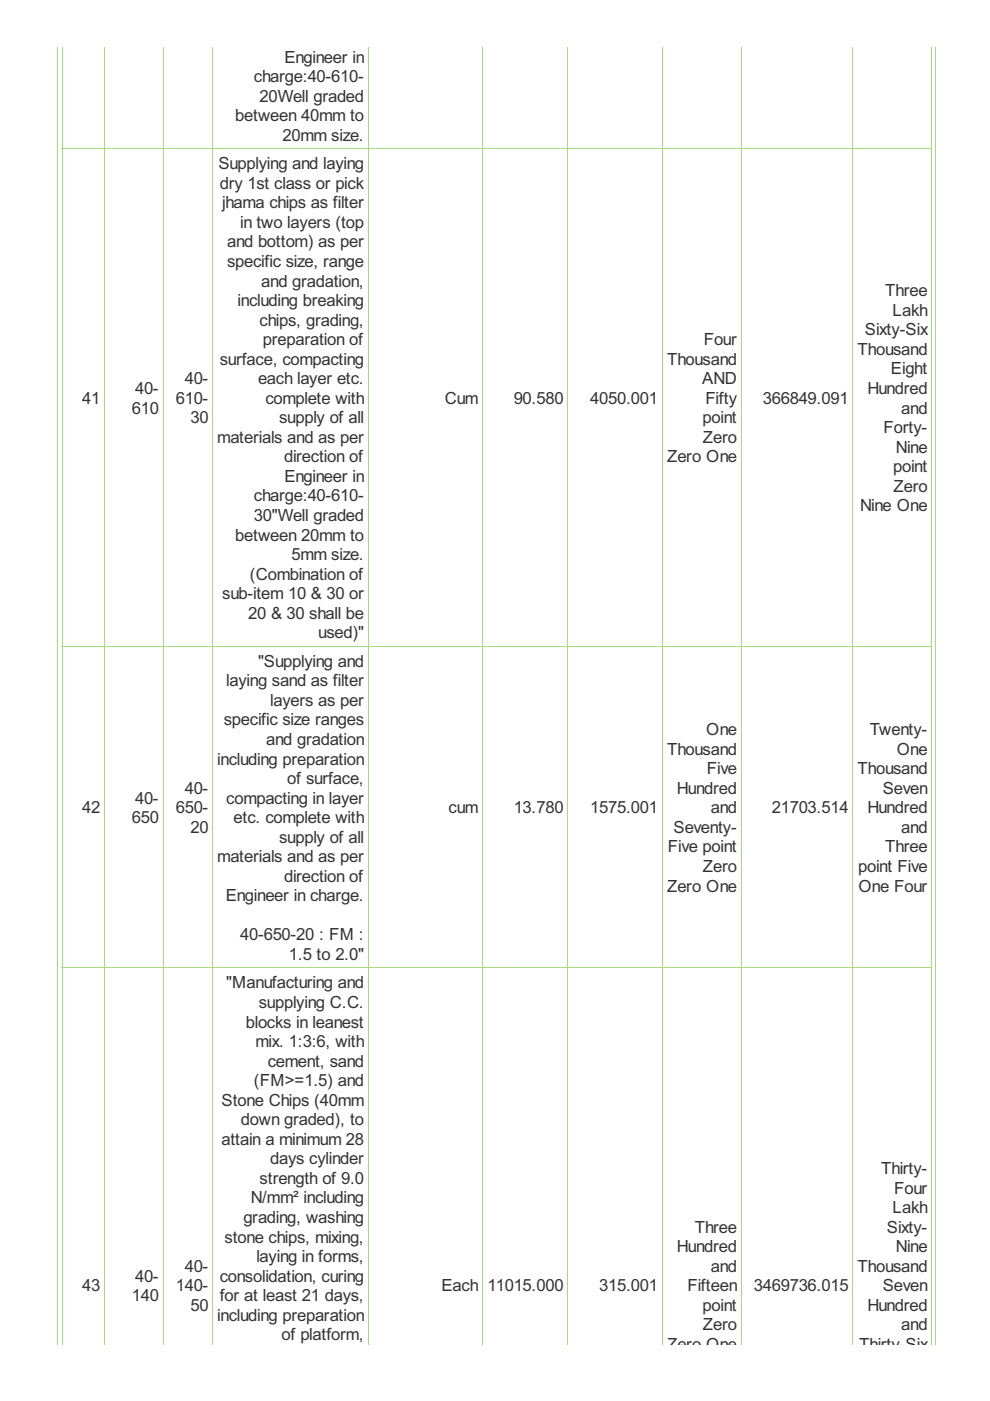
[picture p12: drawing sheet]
<svg xmlns="http://www.w3.org/2000/svg" width="210mm" height="297mm" viewBox="0 0 210 297" stroke-linecap="round" stroke-linejoin="round" font-family="sans-serif">
<defs><g id="words">
<g font-size="4" fill="#333">
<text x="53.8" y="17.4">charge:40-610-</text>
<text x="60.3" y="13.3">Engineer in</text>
<text x="55.1" y="21.6">20Well graded</text>
<text x="49.9" y="25.7">between 40mm to</text>
<text x="59.9" y="29.8">20mm size.</text>
<text x="46.3" y="35.9">Supplying and laying</text>
<text x="46.6" y="40">dry 1st class or pick</text>
<text x="47.1" y="44.2">jhama chips as filter</text>
<text x="48.1" y="52.5">and bottom) as per</text>
<text x="50.9" y="48.3">in two layers (top</text>
<text x="48.1" y="56.6">specific size, range</text>
<text x="50.4" y="64.9">including breaking</text>
<text x="55.4" y="60.7">and gradation,</text>
<text x="187.7" y="62.8">Three</text>
<text x="55.1" y="69">chips, grading,</text>
<text x="183.4" y="71.1">Sixty-Six</text>
<text x="189.3" y="67">Lakh</text>
<text x="46.6" y="77.3">surface, compacting</text>
<text x="55.7" y="73.2">preparation of</text>
<text x="141.4" y="77.3">Thousand</text>
<text x="149.2" y="73.2">Four</text>
<text x="181.8" y="75.3">Thousand</text>
<text x="28.6" y="83.5">40-</text>
<text x="39.2" y="81.5">40-</text>
<text x="54.7" y="81.5">each layer etc.</text>
<text x="148.9" y="81.5">AND</text>
<text x="183.9" y="83.5">Hundred</text>
<text x="188.9" y="79.4">Eight</text>
<text x="17.4" y="85.6">41</text>
<text x="27.9" y="87.7">610</text>
<text x="37.3" y="85.6">610-</text>
<text x="40.4" y="89.8">30</text>
<text x="56.3" y="85.6">complete with</text>
<text x="59.2" y="89.8">supply of all</text>
<text x="94.3" y="85.6">Cum</text>
<text x="108.9" y="85.6">90.580</text>
<text x="125.1" y="85.6">4050.001</text>
<text x="149" y="89.8">point</text>
<text x="149.5" y="85.6">Fifty</text>
<text x="161.7" y="85.6">366849.091</text>
<text x="191.1" y="87.7">and</text>
<text x="46.1" y="93.9">materials and as per</text>
<text x="149" y="93.9">Zero</text>
<text x="187.4" y="91.8">Forty-</text>
<text x="189.9" y="96">Nine</text>
<text x="60.2" y="98">direction of</text>
<text x="141.4" y="98">Zero One</text>
<text x="189.4" y="100.1">point</text>
<text x="53.8" y="106.3">charge:40-610-</text>
<text x="60.3" y="102.2">Engineer in</text>
<text x="189.4" y="104.3">Zero</text>
<text x="53.8" y="110.5">30&quot;Well graded</text>
<text x="182.4" y="108.4">Nine One</text>
<text x="49.9" y="114.6">between 20mm to</text>
<text x="61.8" y="118.8">5mm size.</text>
<text x="53" y="122.9">(Combination of</text>
<text x="47.1" y="127">sub-item 10 &amp; 30 or</text>
<text x="52.6" y="131.2">20 &amp; 30 shall be</text>
<text x="67.5" y="135.3">used)&quot;</text>
<text x="54.7" y="141.4">&quot;Supplying and</text>
<text x="48" y="145.5">laying sand as filter</text>
<text x="57.3" y="149.7">layers as per</text>
<text x="47.5" y="153.8">specific size ranges</text>
<text x="149.7" y="155.9">One</text>
<text x="184.4" y="155.9">Twenty-</text>
<text x="56.4" y="157.9">and gradation</text>
<text x="141.4" y="160">Thousand</text>
<text x="190.1" y="160">One</text>
<text x="46.1" y="162.1">including preparation</text>
<text x="60.9" y="166.2">of surface,</text>
<text x="149.9" y="164.2">Five</text>
<text x="181.8" y="164.2">Thousand</text>
<text x="17.4" y="172.5">42</text>
<text x="28.6" y="170.4">40-</text>
<text x="37.3" y="172.5">650-</text>
<text x="39.2" y="168.3">40-</text>
<text x="48" y="170.4">compacting in layer</text>
<text x="95.1" y="172.5">cum</text>
<text x="108.9" y="172.5">13.780</text>
<text x="125.1" y="172.5">1575.001</text>
<text x="143.5" y="168.3">Hundred</text>
<text x="150.7" y="172.5">and</text>
<text x="163.6" y="172.5">21703.514</text>
<text x="183.9" y="172.5">Hundred</text>
<text x="187.2" y="168.3">Seven</text>
<text x="27.9" y="174.5">650</text>
<text x="40.4" y="176.6">20</text>
<text x="49.5" y="174.5">etc. complete with</text>
<text x="59.2" y="178.7">supply of all</text>
<text x="142.8" y="176.6">Seventy-</text>
<text x="191.1" y="176.6">and</text>
<text x="46.1" y="182.8">materials and as per</text>
<text x="141.6" y="180.7">Five point</text>
<text x="149" y="184.9">Zero</text>
<text x="181.9" y="184.9">point Five</text>
<text x="187.7" y="180.7">Three</text>
<text x="47.9" y="191.1">Engineer in charge.</text>
<text x="60.2" y="187">direction of</text>
<text x="141.4" y="189">Zero One</text>
<text x="182" y="189">One Four</text>
<text x="50.9" y="199.4">40-650-20 : FM :</text>
<text x="61.3" y="203.5">1.5 to 2.0&quot;</text>
<text x="48" y="209.6">&quot;Manufacturing and</text>
<text x="54.9" y="213.7">supplying C.C.</text>
<text x="52.1" y="217.9">blocks in leanest</text>
<text x="54.2" y="222">mix. 1:3:6, with</text>
<text x="56.8" y="226.1">cement, sand</text>
<text x="53.8" y="230.3">(FM&gt;=1.5) and</text>
<text x="47" y="234.4">Stone Chips (40mm</text>
<text x="51.1" y="238.6">down graded), to</text>
<text x="46.9" y="242.7">attain a minimum 28</text>
<text x="55.1" y="251">strength of 9.0</text>
<text x="57.3" y="246.9">days cylinder</text>
<text x="186.8" y="248.9">Thirty-</text>
<text x="53.2" y="255.1">N/mm² including</text>
<text x="189.3" y="257.2">Lakh</text>
<text x="189.6" y="253.1">Four</text>
<text x="47.6" y="263.4">stone chips, mixing,</text>
<text x="51.6" y="259.3">grading, washing</text>
<text x="147.3" y="261.4">Three</text>
<text x="188" y="261.4">Sixty-</text>
<text x="39.2" y="269.7">40-</text>
<text x="54.4" y="267.6">laying in forms,</text>
<text x="143.5" y="265.5">Hundred</text>
<text x="150.7" y="269.7">and</text>
<text x="181.8" y="269.7">Thousand</text>
<text x="189.9" y="265.5">Nine</text>
<text x="17.4" y="273.8">43</text>
<text x="27.9" y="275.9">140</text>
<text x="28.6" y="271.7">40-</text>
<text x="37.3" y="273.8">140-</text>
<text x="46.6" y="271.7">consolidation, curing</text>
<text x="46.6" y="275.9">for at least 21 days,</text>
<text x="93.6" y="273.8">Each</text>
<text x="103.4" y="273.8">11015.000</text>
<text x="127" y="273.8">315.001</text>
<text x="145.7" y="273.8">Fifteen</text>
<text x="159.8" y="273.8">3469736.015</text>
<text x="187.2" y="273.8">Seven</text>
<text x="40.4" y="277.9">50</text>
<text x="46.1" y="280">including preparation</text>
<text x="149" y="277.9">point</text>
<text x="183.9" y="277.9">Hundred</text>
<text x="59.7" y="284.2">of platform,</text>
<text x="141.4" y="286.2">Zero One</text>
<text x="149" y="282.1">Zero</text>
<text x="182.2" y="286.2">Thirty-Six</text>
<text x="191.1" y="282.1">and</text>
</g>
</g></defs>
<g fill="none" stroke="#a8da7f" stroke-width=".21">
<path d="M12.1 9.9v275.2M13.2 9.9v275.2M22.2 9.9v275.2M34.6 9.9v275.2M45.1 9.9v275.2M78.1 9.9v275.2M102.3 9.9v275.2M120.4 9.9v275.2M140.4 9.9v275.2M157.2 9.9v275.2M180.8 9.9v275.2M197.6 9.9v275.2"/>
<path d="M198.4 9.9v275.2M13.1 31.5h184.6M13.1 137h184.6M13.1 205.2h184.6"/>
</g>
<use href="#words"/>
</svg>
